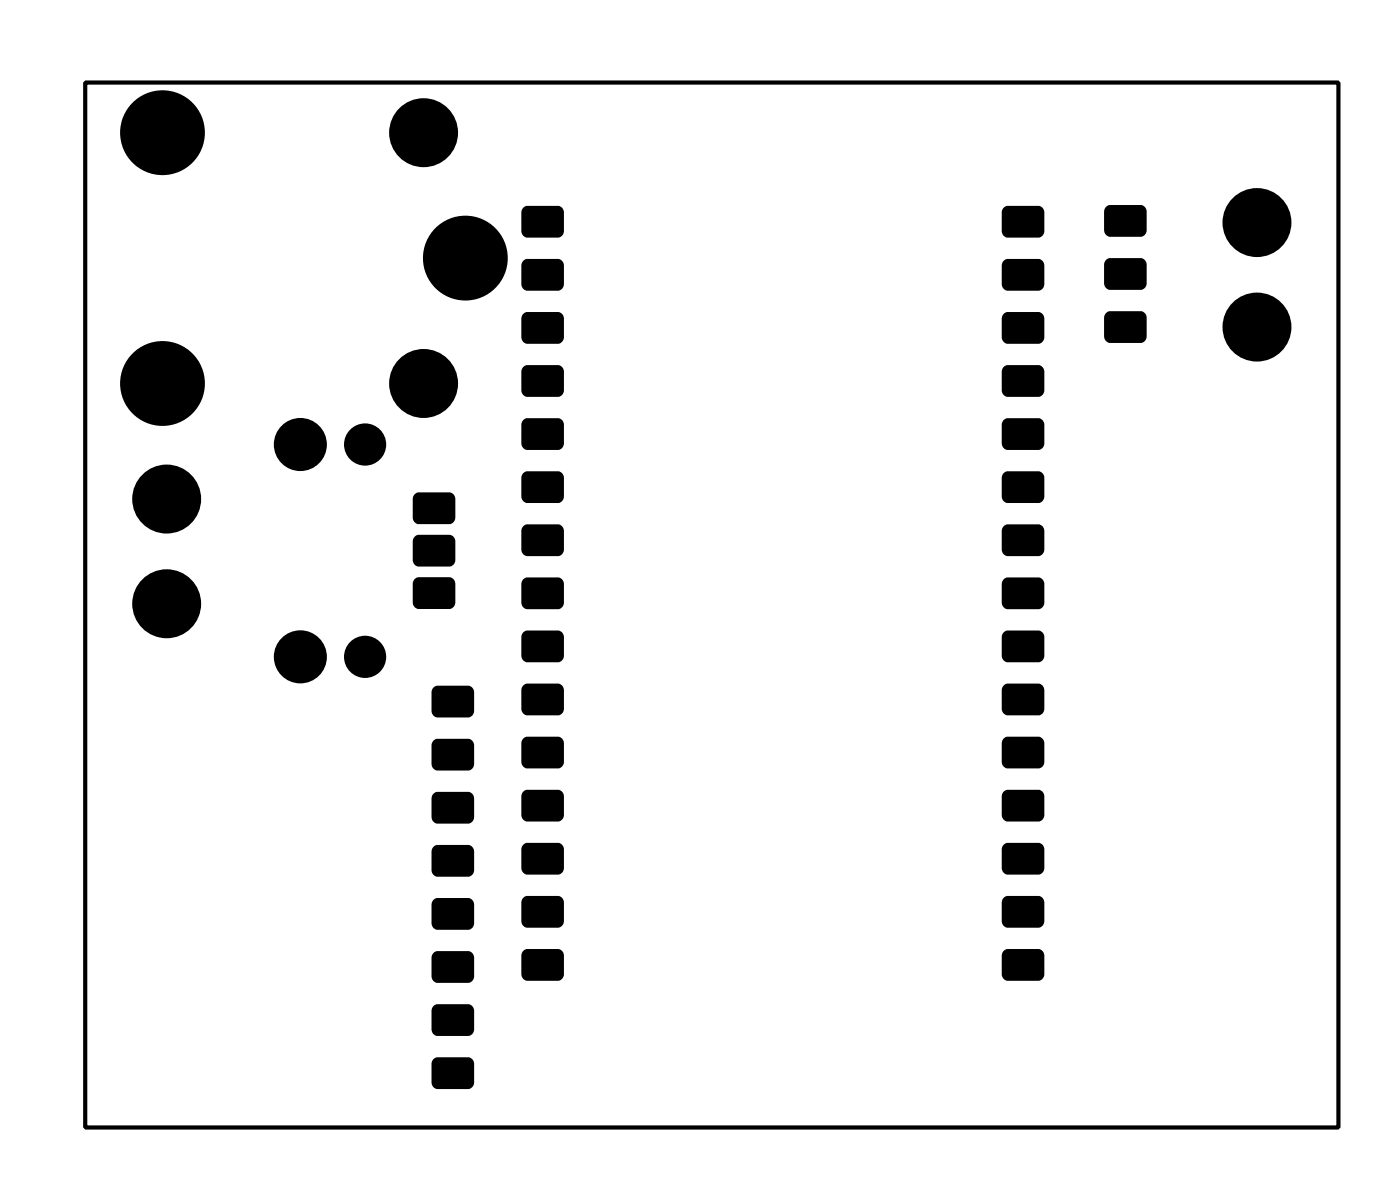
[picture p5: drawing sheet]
<svg xmlns="http://www.w3.org/2000/svg" width="67mm" height="57mm" viewBox="0 0 67 57" stroke-linecap="round" stroke-linejoin="round" font-family="sans-serif">
<g fill="#000">
<path d="M25 17.6l.2-.1h1.7l.1 .3-.1 1.1-.2 .1-1.6-.1-.1-.2v-.9z" fill-rule="evenodd"/>
<path d="M25 15l.2-.1 1.7 .1 .1 .2-.1 1.1-.2 .1h-1.6l-.1-.3v-.9z" fill-rule="evenodd"/>
<path d="M25 12.5l.2-.1h1.7l.1 .3-.1 1.1-.2 .1h-1.6l-.1-.3v-.9z" fill-rule="evenodd"/>
<path d="M25 9.9l.2-.1 1.7 .1 .1 .2-.1 1.1-.2 .2-1.6-.1-.1-.2v-1z" fill-rule="evenodd"/>
<path d="M48 17.6l.2-.1h1.7l.1 .3-.1 1.1-.2 .1-1.6-.1-.1-.2v-.9z" fill-rule="evenodd"/>
<path d="M48 15l.2-.1 1.7 .1 .1 .2-.1 1.1-.2 .1h-1.6l-.1-.3v-.9z" fill-rule="evenodd"/>
<path d="M48 12.5l.2-.1h1.7l.1 .3-.1 1.1-.2 .1h-1.6l-.1-.3v-.9z" fill-rule="evenodd"/>
<path d="M48 9.9l.2-.1 1.7 .1 .1 .2-.1 1.1-.2 .2-1.6-.1-.1-.2v-1z" fill-rule="evenodd"/>
<path d="M52.9 15l.2-.1h1.7l.1 .3-.1 1.1-.2 .1h-1.6l-.1-.3v-.9z" fill-rule="evenodd"/>
<path d="M52.9 12.4l.2-.1 1.7 .1 .1 .2-.1 1.1-.2 .2-1.6-.1-.1-.2v-1z" fill-rule="evenodd"/>
<path d="M52.9 9.9l.2-.1 1.7 .1 .1 .2-.1 1.1-.2 .1h-1.6l-.1-.3v-.9z" fill-rule="evenodd"/>
<path d="M19.8 23.6h.2h1.7l.1 .3-.1 1-.2 .2-1.6-.1-.1-.2v-.9z" fill-rule="evenodd"/>
<path d="M19.8 25.7l.2-.1h1.7l.1 .3-.1 1.1-.2 .1h-1.6l-.1-.3v-.9z" fill-rule="evenodd"/>
<path d="M19.8 27.7l.2-.1 1.7 .1 .1 .2-.1 1.1-.2 .1h-1.6l-.1-.3v-.9z" fill-rule="evenodd"/>
<path d="M20.7 38l.2-.1h1.7l.1 .3-.1 1.1-.2 .1h-1.6l-.1-.3v-.9z" fill-rule="evenodd"/>
<path d="M20.7 35.4l.2-.1 1.7 .1 .1 .2-.1 1.1-.2 .2-1.6-.1-.1-.2v-1z" fill-rule="evenodd"/>
<path d="M20.7 32.9l.2-.1 1.7 .1 .1 .2-.1 1.1-.2 .1h-1.6l-.1-.3v-.9z" fill-rule="evenodd"/>
<path d="M25 37.9l.2-.1h1.7l.1 .3-.1 1.1-.2 .1h-1.6l-.1-.3v-.9z" fill-rule="evenodd"/>
<path d="M25 35.3l.2-.1 1.7 .1 .1 .2-.1 1.1-.2 .2-1.6-.1-.1-.2v-1z" fill-rule="evenodd"/>
<path d="M25 32.8l.2-.1 1.7 .1 .1 .2-.1 1.1-.2 .1h-1.6l-.1-.3v-.9z" fill-rule="evenodd"/>
<path d="M25 30.3l.2-.1h1.7l.1 .3-.1 1.1-.2 .1-1.6-.1-.1-.2v-.9z" fill-rule="evenodd"/>
<path d="M25 27.7l.2-.1 1.7 .1 .1 .2-.1 1.1-.2 .1h-1.6l-.1-.3v-.9z" fill-rule="evenodd"/>
<path d="M25 25.2l.2-.1h1.7l.1 .3-.1 1.1-.2 .1h-1.6l-.1-.3v-.9z" fill-rule="evenodd"/>
<path d="M25 22.6l.2-.1 1.7 .1 .1 .2-.1 1.1-.2 .2-1.6-.1-.1-.2v-1z" fill-rule="evenodd"/>
<path d="M25 20.1l.2-.1 1.7 .1 .1 .2-.1 1.1-.2 .1h-1.6l-.1-.3v-.9z" fill-rule="evenodd"/>
<path d="M48 37.9l.2-.1h1.7l.1 .3-.1 1.1-.2 .1h-1.6l-.1-.3v-.9z" fill-rule="evenodd"/>
<path d="M48 35.3l.2-.1 1.7 .1 .1 .2-.1 1.1-.2 .2-1.6-.1-.1-.2v-1z" fill-rule="evenodd"/>
<path d="M48 32.8l.2-.1 1.7 .1 .1 .2-.1 1.1-.2 .1h-1.6l-.1-.3v-.9z" fill-rule="evenodd"/>
<path d="M48 30.3l.2-.1h1.7l.1 .3-.1 1.1-.2 .1-1.6-.1-.1-.2v-.9z" fill-rule="evenodd"/>
<path d="M48 27.7l.2-.1 1.7 .1 .1 .2-.1 1.1-.2 .1h-1.6l-.1-.3v-.9z" fill-rule="evenodd"/>
<path d="M48 25.2l.2-.1h1.7l.1 .3-.1 1.1-.2 .1h-1.6l-.1-.3v-.9z" fill-rule="evenodd"/>
<path d="M48 22.6l.2-.1 1.7 .1 .1 .2-.1 1.1-.2 .2-1.6-.1-.1-.2v-1z" fill-rule="evenodd"/>
<path d="M48 20.1l.2-.1 1.7 .1 .1 .2-.1 1.1-.2 .1h-1.6l-.1-.3v-.9z" fill-rule="evenodd"/>
<path d="M20.7 50.7l.2-.1h1.7l.1 .3-.1 1.1-.2 .1h-1.6l-.1-.3v-.9z" fill-rule="evenodd"/>
<path d="M20.7 48.1l.2-.1 1.7 .1 .1 .2-.1 1.1-.2 .2-1.6-.1-.1-.2v-1z" fill-rule="evenodd"/>
<path d="M20.7 45.6l.2-.1 1.7 .1 .1 .2-.1 1.1-.2 .1h-1.6l-.1-.3v-.9z" fill-rule="evenodd"/>
<path d="M20.7 43.1l.2-.1h1.7l.1 .3-.1 1.1-.2 .1-1.6-.1-.1-.2v-.9z" fill-rule="evenodd"/>
<path d="M20.7 40.5l.2-.1 1.7 .1 .1 .2-.1 1.1-.2 .1h-1.6l-.1-.3v-.9z" fill-rule="evenodd"/>
<path d="M25 45.5l.2-.1 1.7 .1 .1 .2-.1 1.1-.2 .1h-1.6l-.1-.3v-.9z" fill-rule="evenodd"/>
<path d="M25 43l.2-.1h1.7l.1 .3-.1 1.1-.2 .1-1.6-.1-.1-.2v-.9z" fill-rule="evenodd"/>
<path d="M25 40.4l.2-.1 1.7 .1 .1 .2-.1 1.1-.2 .1h-1.6l-.1-.3v-.9z" fill-rule="evenodd"/>
<path d="M48 45.5l.2-.1 1.7 .1 .1 .2-.1 1.1-.2 .1h-1.6l-.1-.3v-.9z" fill-rule="evenodd"/>
<path d="M48 43l.2-.1h1.7l.1 .3-.1 1.1-.2 .1-1.6-.1-.1-.2v-.9z" fill-rule="evenodd"/>
<path d="M48 40.4l.2-.1 1.7 .1 .1 .2-.1 1.1-.2 .1h-1.6l-.1-.3v-.9z" fill-rule="evenodd"/>
<circle cx="7.8" cy="6.3" r="2.03"/>
<circle cx="7.8" cy="18.3" r="2.03"/>
<circle cx="20.3" cy="6.3" r="1.65"/>
<circle cx="20.3" cy="18.3" r="1.65"/>
<circle cx="22.3" cy="12.3" r="2.03"/>
<circle cx="60.2" cy="10.6" r="1.65"/>
<circle cx="60.2" cy="15.6" r="1.65"/>
<circle cx="8" cy="28.9" r="1.65"/>
<circle cx="8" cy="23.9" r="1.65"/>
<circle cx="14.4" cy="21.3" r="1.27"/>
<circle cx="14.4" cy="31.4" r="1.27"/>
<circle cx="17.5" cy="21.3" r="1.01"/>
<circle cx="17.5" cy="31.4" r="1.01"/>
</g>
<path d="M4.1 3.9h60v50h-60z" fill="none" stroke="#000" stroke-width=".2"/>
</svg>
